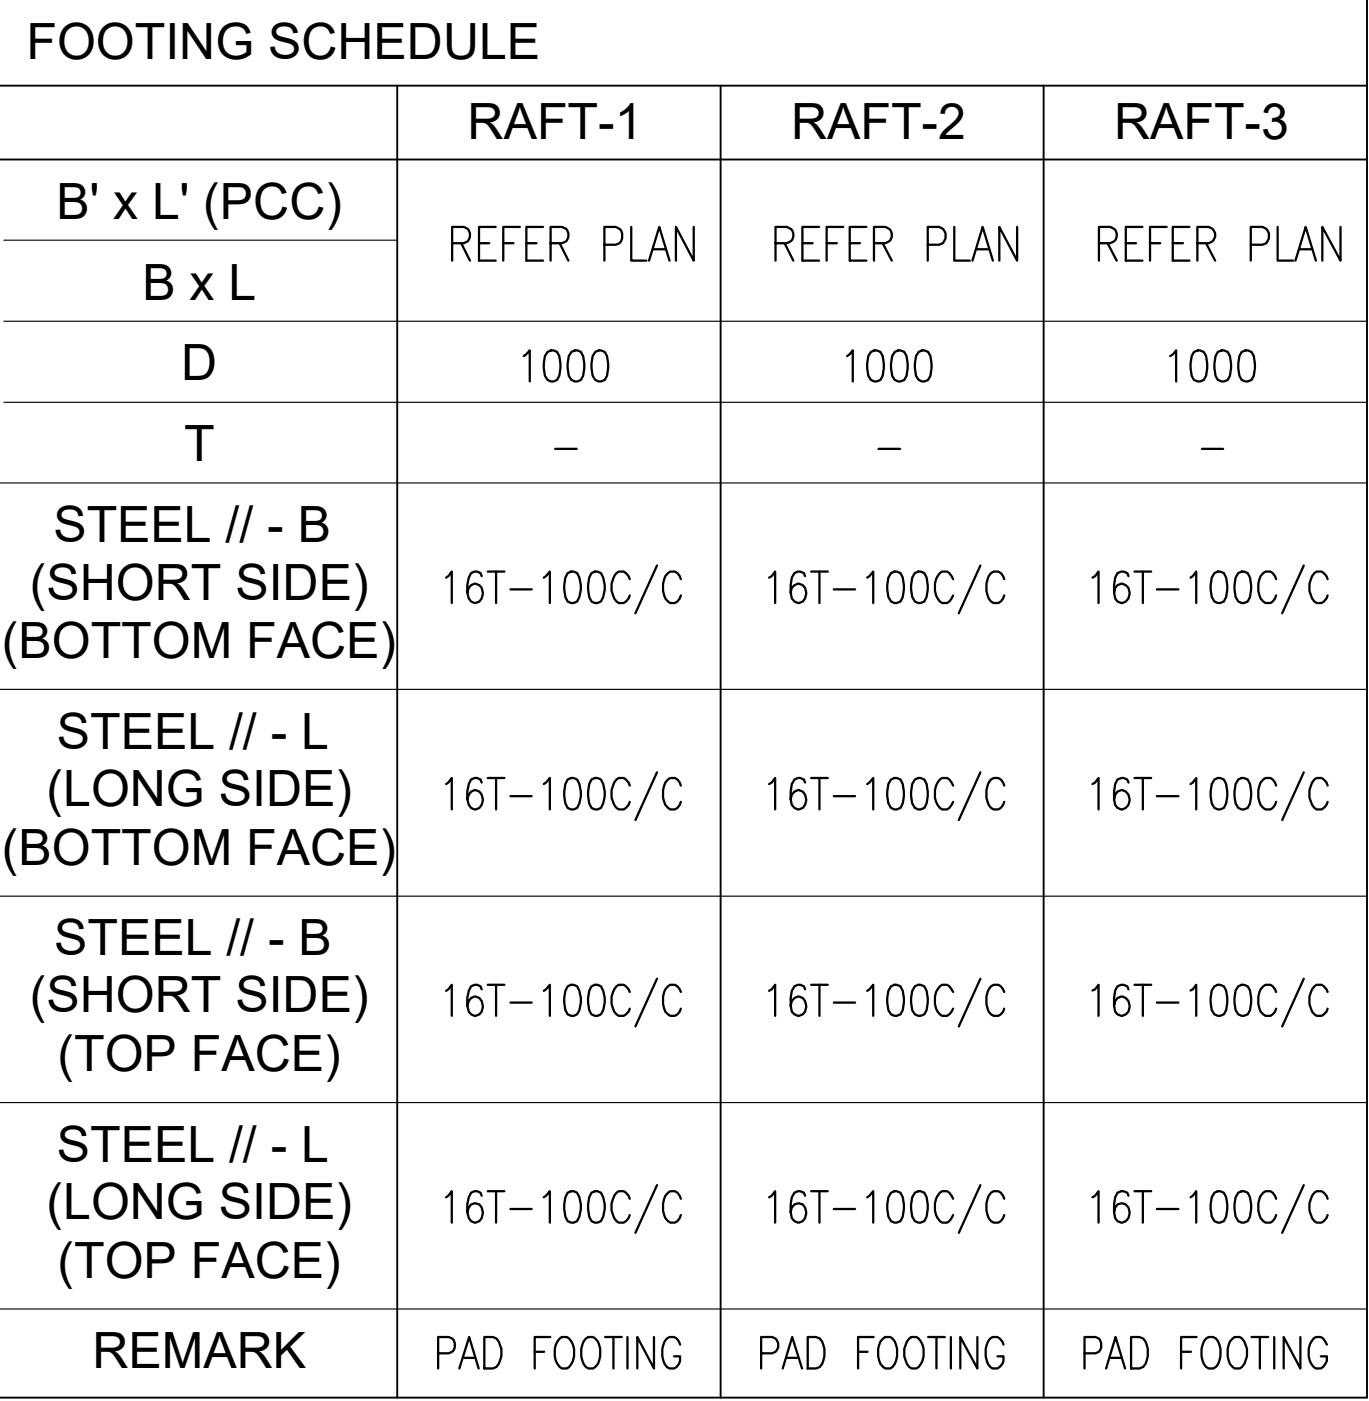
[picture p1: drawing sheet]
<svg xmlns="http://www.w3.org/2000/svg" width="153mm" height="157mm" viewBox="0 0 153 157" stroke-linecap="round" stroke-linejoin="round" font-family="sans-serif">
<defs><g id="words">
<g font-size="7.1">
<text x="49.4" y="30.2">REFER PLAN</text>
<text x="85.3" y="30.2">REFER PLAN</text>
<text x="121.7" y="30.2">REFER PLAN</text>
<text x="57.5" y="44">1000</text>
<text x="93.5" y="44">1000</text>
<text x="129.4" y="44">1000</text>
<text x="47.6" y="154">PAD FOOTING</text>
<text x="83.9" y="154">PAD FOOTING</text>
<text x="119.9" y="154">PAD FOOTING</text>
</g>
<g font-size="5.6">
<text x="3" y="6.6">FOOTING SCHEDULE</text>
<text x="52.3" y="15.5">RAFT-1</text>
<text x="88.4" y="15.5">RAFT-2</text>
<text x="124.5" y="15.5">RAFT-3</text>
<text x="6.3" y="24.4">B' x L' (PCC)</text>
<text x="15.9" y="33.5">B x L</text>
<text x="20.2" y="42.5">D</text>
<text x="20.6" y="51.6">T</text>
<text x="6" y="60.6">STEEL // - B</text>
<text x="3.3" y="67">(SHORT SIDE)</text>
<text x=".2" y="73.5">(BOTTOM FACE)</text>
<text x="6.4" y="83.7">STEEL // - L</text>
<text x="5.2" y="90.1">(LONG SIDE)</text>
<text x=".2" y="96.7">(BOTTOM FACE)</text>
<text x="6.1" y="106.8">STEEL // - B</text>
<text x="3.3" y="113.2">(SHORT SIDE)</text>
<text x="6.4" y="119.7">(TOP FACE)</text>
<text x="6.4" y="129.8">STEEL // - L</text>
<text x="5.2" y="136.3">(LONG SIDE)</text>
<text x="6.4" y="142.8">(TOP FACE)</text>
<text x="10.3" y="152.9">REMARK</text>
</g>
<g font-size="2.6">
<text x="61" y="51.4">-</text>
<text x="97" y="51.4">-</text>
<text x="133" y="51.4">-</text>
</g>
</g></defs>
<!-- layer: LINE_BSE -->
<path d="M152.8 0v156.2h-152.8M0 17.8h152.8M0 9.6h152.8M44.4 9.6v146.6M80.6 9.6v146.6M116.7 9.6v146.6" fill="none" stroke="#000" stroke-width=".21"/>
<!-- layer: LINE1_BSE -->
<path d="M.4 35.9h152.4M.4 26.8h44M0 54h152.8M.4 45h152.4M0 77.1h152.8M0 100.2h152.8M0 123.2h152.8M0 146.3h152.8" fill="none" stroke="#000" stroke-width=".13"/>
<!-- layer: TEXT_BSE -->
<g fill="none" stroke="#000" stroke-width=".25">
<path d="M49.9 64.6l.2-.2 .4-.5v3.5M53.8 64.4a.72 .72 0 0 0-1.1-.3 3.5 3.5 0 0 0-.3 2.8l.3 .3 .3 .2a1.12 1.12 0 0 0 1-.8 1.12 1.12 0 0 0-.4-1.2l-.4-.2a.97 .97 0 0 0-1 1M54.5 63.9h1.9M55.5 63.9v3.5M57.1 65.9h2.3M60.8 64.6l.7-.7v3.5M63.5 64.1l.3-.2h.3l.4 .2a3.1 3.1 0 0 1 0 3.1l-.4 .2h-.3l-.3-.2a3.4 3.4 0 0 1 0-3.1zM66.1 64.1l.4-.2h.3l.4 .2a3.1 3.1 0 0 1 0 3.1l-.4 .2h-.3l-.4-.2a3.4 3.4 0 0 1 0-3.1zM70.4 64.7a.96 .96 0 0 0-1.5-.6 2.32 2.32 0 0 0 .3 3.3 1.03 1.03 0 0 0 1.2-.8M73.4 63.2l-2.4 5.3M76.1 64.7a.93 .93 0 0 0-.9-.8 .93 .93 0 0 0-.9 .8 2.2 2.2 0 0 0 .6 2.7 .97 .97 0 0 0 1.2-.8M86 64.6l.3-.2 .4-.5v3.5"/>
<path d="M90 64.4l-.1-.3-.4-.2h-.3l-.4 .2-.3 .5-.1 .8v.8l.1 .7a.79 .79 0 0 0 .8 .5 .79 .79 0 0 0 .7-.5 1.06 1.06 0 0 0-.8-1.7l-.4 .2-.3 .3-.1 .5M90.7 63.9h1.8M91.6 63.9v3.5M93.2 65.9h2.4M96.9 64.6l.7-.7v3.5M99.6 64.1l.4-.2h.2l.5 .2a3.4 3.4 0 0 1 0 3.1l-.5 .2h-.2l-.4-.2-.3-.5-.1-1.3 .1-.8zM102.3 64.1l.4-.2h.2l.4 .2a3.4 3.4 0 0 1 0 3.1l-.4 .2h-.2l-.4-.2-.3-.5-.1-1.3 .1-.8zM106.6 64.7a.96 .96 0 0 0-1.5-.6 2.32 2.32 0 0 0 .2 3.3 1.03 1.03 0 0 0 1.3-.8M109.6 63.2l-2.4 5.3M112.3 64.7a.93 .93 0 0 0-1-.8 .93 .93 0 0 0-.9 .8 2.63 2.63 0 0 0 .4 2.5l.3 .2a.97 .97 0 0 0 1.2-.8M122.1 64.6l.3-.2 .4-.5v3.5M126.2 64.4l-.2-.3-.4-.2h-.3l-.4 .2a4 4 0 0 0-.2 2.8l.2 .3a.92 .92 0 0 0 1 0 .92 .92 0 0 0 .4-1 .89 .89 0 0 0-1.4-.8l-.2 .3-.2 .5"/>
<path d="M126.8 63.9h1.9M127.8 63.9v3.5M129.3 65.9h2.4M133.1 64.6l.2-.2 .4-.5v3.5M135.8 64.1l.3-.2h.3l.4 .2a3.4 3.4 0 0 1 0 3.1l-.4 .2h-.3l-.3-.2-.3-.5-.2-1.3 .2-.8zM138.4 64.1l.4-.2h.3l.4 .2a3.4 3.4 0 0 1 0 3.1l-.4 .2h-.3l-.4-.2-.3-.5-.1-1.3 .1-.8zM142.7 64.7a.91 .91 0 0 0-1.5-.6 2.45 2.45 0 0 0 0 3.1l.3 .2a.97 .97 0 0 0 1.2-.8M145.8 63.2l-2.5 5.3M148.4 64.7a.96 .96 0 0 0-1.5-.6 2.32 2.32 0 0 0 .3 3.3 1.03 1.03 0 0 0 1.2-.8M49.9 87.6l.2-.1 .4-.5v3.5M53.8 87.5a.72 .72 0 0 0-1.1-.4 3.5 3.5 0 0 0-.3 2.9l.3 .3 .3 .2a1.12 1.12 0 0 0 1-.8 1.12 1.12 0 0 0-.4-1.2l-.4-.2a.97 .97 0 0 0-1 1M54.5 87h1.9"/>
<path d="M55.5 87v3.5M57.1 89h2.3M60.8 87.6l.7-.6v3.5M63.5 87.1l.3-.1h.3l.4 .1a3.1 3.1 0 0 1 0 3.2l-.4 .2h-.3l-.3-.2a3.4 3.4 0 0 1 0-3.2zM66.1 87.1l.4-.1h.3l.4 .1a3.1 3.1 0 0 1 0 3.2l-.4 .2h-.3l-.4-.2a3.4 3.4 0 0 1 0-3.2zM70.4 87.8a.96 .96 0 0 0-1.5-.7 2.31 2.31 0 0 0 .3 3.4 1.03 1.03 0 0 0 1.2-.9M73.4 86.3l-2.4 5.4M76.1 87.8a.93 .93 0 0 0-.9-.9 .93 .93 0 0 0-.9 .9 2.2 2.2 0 0 0 .6 2.7 .97 .97 0 0 0 1.2-.9M86 87.6l.3-.1 .4-.5v3.5M90 87.5l-.1-.4-.4-.1h-.3l-.4 .1-.3 .5-.1 .9v.8l.1 .7a.79 .79 0 0 0 .8 .5 .79 .79 0 0 0 .7-.5 1.09 1.09 0 0 0-.8-1.7l-.4 .2-.3 .3-.1 .5M90.7 87h1.8M91.6 87v3.5"/>
<path d="M93.2 89h2.4M96.9 87.6l.7-.6v3.5M99.6 87.1l.4-.1h.2l.5 .1a3.4 3.4 0 0 1 0 3.2l-.5 .2h-.2l-.4-.2a3.1 3.1 0 0 1 0-3.2zM102.3 87.1l.4-.1h.2l.4 .1a3.4 3.4 0 0 1 0 3.2l-.4 .2h-.2l-.4-.2a3.1 3.1 0 0 1 0-3.2zM106.6 87.8a.96 .96 0 0 0-1.5-.7 2.31 2.31 0 0 0 .2 3.4 1.03 1.03 0 0 0 1.3-.9M109.6 86.3l-2.4 5.4M112.3 87.8a.93 .93 0 0 0-1-.9 .93 .93 0 0 0-.9 .9 2.58 2.58 0 0 0 .4 2.5l.3 .2a.97 .97 0 0 0 1.2-.9M122.1 87.6l.3-.1 .4-.5v3.5M126.2 87.5l-.2-.4-.4-.1h-.3l-.4 .1a4 4 0 0 0-.2 2.9l.2 .3a.91 .91 0 0 0 1 0 .91 .91 0 0 0 .4-1 .97 .97 0 0 0-1-1l-.4 .2-.2 .3-.2 .5M126.8 87h1.9M127.8 87v3.5M129.3 89h2.4"/>
<path d="M133.1 87.6l.2-.1 .4-.5v3.5M135.8 87.1l.3-.1h.3l.4 .1a3.4 3.4 0 0 1 0 3.2l-.4 .2h-.3l-.3-.2a3.1 3.1 0 0 1 0-3.2zM138.4 87.1l.4-.1h.3l.4 .1a3.4 3.4 0 0 1 0 3.2l-.4 .2h-.3l-.4-.2a3.1 3.1 0 0 1 0-3.2zM142.7 87.8a.91 .91 0 0 0-1.5-.7 2.45 2.45 0 0 0 0 3.2l.3 .2a.97 .97 0 0 0 1.2-.9M145.8 86.3l-2.5 5.4M148.4 87.8a.96 .96 0 0 0-1.5-.7 2.31 2.31 0 0 0 .3 3.4 1.03 1.03 0 0 0 1.2-.9M49.9 110.8l.2-.2 .4-.5v3.4M53.8 110.6a.72 .72 0 0 0-1.1-.4 3.5 3.5 0 0 0-.3 2.9l.3 .3 .3 .1a1.06 1.06 0 0 0 .8-1.6l-.2-.3-.4-.2a.97 .97 0 0 0-1 1M54.5 110.1h1.9M55.5 110.1v3.4M57.1 112.1h2.3M60.8 110.8l.7-.7v3.4"/>
<path d="M63.5 110.2l.3-.1h.3l.4 .1a3 3 0 0 1 0 3.2l-.4 .1h-.3l-.3-.1a3.3 3.3 0 0 1 0-3.2zM66.1 110.2l.4-.1h.3l.4 .1a3 3 0 0 1 0 3.2l-.4 .1h-.3l-.4-.1a3.3 3.3 0 0 1 0-3.2zM70.4 110.9a.97 .97 0 0 0-1.5-.7 2.27 2.27 0 0 0 .3 3.3 1.05 1.05 0 0 0 1.2-.8M73.4 109.4l-2.4 5.3M76.1 110.9a.94 .94 0 0 0-.9-.9 .94 .94 0 0 0-.9 .9 2.94 2.94 0 0 0 .1 2.2 .92 .92 0 0 0 1 .5 .92 .92 0 0 0 .7-.9M86 110.8l.3-.2 .4-.5v3.4M90 110.6l-.1-.4-.4-.1h-.3l-.4 .1-.3 .6-.1 .8v.8l.1 .7a.82 .82 0 0 0 .8 .4 .82 .82 0 0 0 .7-.4 1.11 1.11 0 0 0-.8-1.7l-.4 .2-.3 .3-.1 .5M90.7 110.1h1.8M91.6 110.1v3.4M93.2 112.1h2.4M96.9 110.8l.7-.7v3.4M99.6 110.2l.4-.1h.2l.5 .1a3.3 3.3 0 0 1 0 3.2l-.5 .1h-.2l-.4-.1-.3-.5a3.4 3.4 0 0 1 .3-2.7z"/>
<path d="M102.3 110.2l.4-.1h.2l.4 .1a3.3 3.3 0 0 1 0 3.2l-.4 .1h-.2l-.4-.1-.3-.5a3.4 3.4 0 0 1 .3-2.7zM106.6 110.9a.97 .97 0 0 0-1.5-.7 2.27 2.27 0 0 0 .2 3.3 1.05 1.05 0 0 0 1.3-.8M109.6 109.4l-2.4 5.3M112.3 110.9a.94 .94 0 0 0-1-.9 .94 .94 0 0 0-.9 .9 2.58 2.58 0 0 0 .4 2.5 .91 .91 0 0 0 1.5-.7M122.1 110.7l.3-.1 .4-.5v3.4M126.2 110.6l-.2-.4-.4-.1h-.3l-.4 .1a4 4 0 0 0-.2 2.9l.2 .3a.91 .91 0 0 0 1-.1 .91 .91 0 0 0 .4-.9 .97 .97 0 0 0-1-1l-.4 .2-.2 .3-.2 .5M126.8 110.1h1.9M127.8 110.1v3.4M129.3 112.1h2.4M133.1 110.7l.2-.1 .4-.5v3.4M135.8 110.2l.3-.1h.3l.4 .1a3.3 3.3 0 0 1 0 3.2l-.4 .1h-.3l-.3-.1-.3-.5-.2-1.3 .2-.9zM138.4 110.2l.4-.1h.3l.4 .1a3.3 3.3 0 0 1 0 3.2l-.4 .1h-.3l-.4-.1-.3-.5-.1-1.3 .1-.9z"/>
<path d="M142.7 110.9a.92 .92 0 0 0-1.5-.7 2.53 2.53 0 0 0-.3 2.9l.6 .4a.98 .98 0 0 0 1.2-.8M145.8 109.4l-2.5 5.3M148.4 110.9a.97 .97 0 0 0-1.5-.7 2.27 2.27 0 0 0 .3 3.3 1.05 1.05 0 0 0 1.2-.8M49.9 133.8l.2-.1 .4-.6v3.6M53.8 133.7a.72 .72 0 0 0-1.1-.4 3.5 3.5 0 0 0-.3 2.9l.3 .3 .3 .2a1.14 1.14 0 0 0 1-.9 1.14 1.14 0 0 0-.4-1.2 .81 .81 0 0 0-1.2 .4l-.2 .5M54.5 133.1h1.9M55.5 133.1v3.6M57.1 135.1h2.3M60.8 133.8l.7-.7v3.6M63.5 133.3l.3-.2h.3l.4 .2a3.1 3.1 0 0 1 0 3.2l-.4 .2h-.3l-.3-.2a3.4 3.4 0 0 1 0-3.2zM66.1 133.3l.4-.2h.3l.4 .2a3.1 3.1 0 0 1 0 3.2l-.4 .2h-.3l-.4-.2a3.4 3.4 0 0 1 0-3.2zM70.4 134a.96 .96 0 0 0-1.5-.7 2.32 2.32 0 0 0 .3 3.4 1.03 1.03 0 0 0 1.2-.9"/>
<path d="M73.4 132.5l-2.4 5.3M76.1 134a.93 .93 0 0 0-.9-.9 .93 .93 0 0 0-.9 .9 2.2 2.2 0 0 0 .6 2.7 .97 .97 0 0 0 1.2-.9M86 133.8l.3-.1 .4-.6v3.6M90 133.7l-.1-.4-.4-.2h-.3l-.4 .2-.3 .5-.1 .8v.9l.1 .7a.79 .79 0 0 0 .8 .5 .79 .79 0 0 0 .7-.5 1.35 1.35 0 0 0-.3-1.6 .86 .86 0 0 0-1.2 .4l-.1 .5M90.7 133.1h1.8M91.6 133.1v3.6M93.2 135.1h2.4M96.9 133.8l.7-.7v3.6M99.6 133.3l.4-.2h.2l.5 .2a3.4 3.4 0 0 1 0 3.2l-.5 .2h-.2l-.4-.2-.3-.5a3.4 3.4 0 0 1 .3-2.7zM102.3 133.3l.4-.2h.2l.4 .2a3.4 3.4 0 0 1 0 3.2l-.4 .2h-.2l-.4-.2-.3-.5a3.4 3.4 0 0 1 .3-2.7zM106.6 134a.96 .96 0 0 0-1.5-.7 2.32 2.32 0 0 0 .2 3.4 1.03 1.03 0 0 0 1.3-.9M109.6 132.5l-2.4 5.3"/>
<path d="M112.3 134a.93 .93 0 0 0-1-.9 .93 .93 0 0 0-.9 .9 2.63 2.63 0 0 0 .4 2.5l.3 .2a.97 .97 0 0 0 1.2-.9M122.1 133.8l.3-.1 .4-.6v3.6M126.2 133.7l-.2-.4-.4-.2h-.3l-.4 .2a4 4 0 0 0-.2 2.9l.2 .3a.92 .92 0 0 0 1-.1 .92 .92 0 0 0 .4-.9l-.1-.5a.82 .82 0 0 0-.8-.5 .82 .82 0 0 0-.7 .5l-.2 .5M126.8 133.1h1.9M127.8 133.1v3.6M129.3 135.1h2.4M133.1 133.8l.2-.1 .4-.6v3.6M135.8 133.3l.3-.2h.3l.4 .2a3.4 3.4 0 0 1 0 3.2l-.4 .2h-.3l-.3-.2-.3-.5a3.4 3.4 0 0 1 .3-2.7zM138.4 133.3l.4-.2h.3l.4 .2a3.4 3.4 0 0 1 0 3.2l-.4 .2h-.3l-.4-.2-.3-.5a3.4 3.4 0 0 1 .3-2.7zM142.7 134a.91 .91 0 0 0-1.5-.7 2.45 2.45 0 0 0 0 3.2l.3 .2a.97 .97 0 0 0 1.2-.9M145.8 132.5l-2.5 5.3M148.4 134a.96 .96 0 0 0-1.5-.7 2.32 2.32 0 0 0 .3 3.4 1.03 1.03 0 0 0 1.2-.9"/>
</g>
<use href="#words"/>
</svg>
